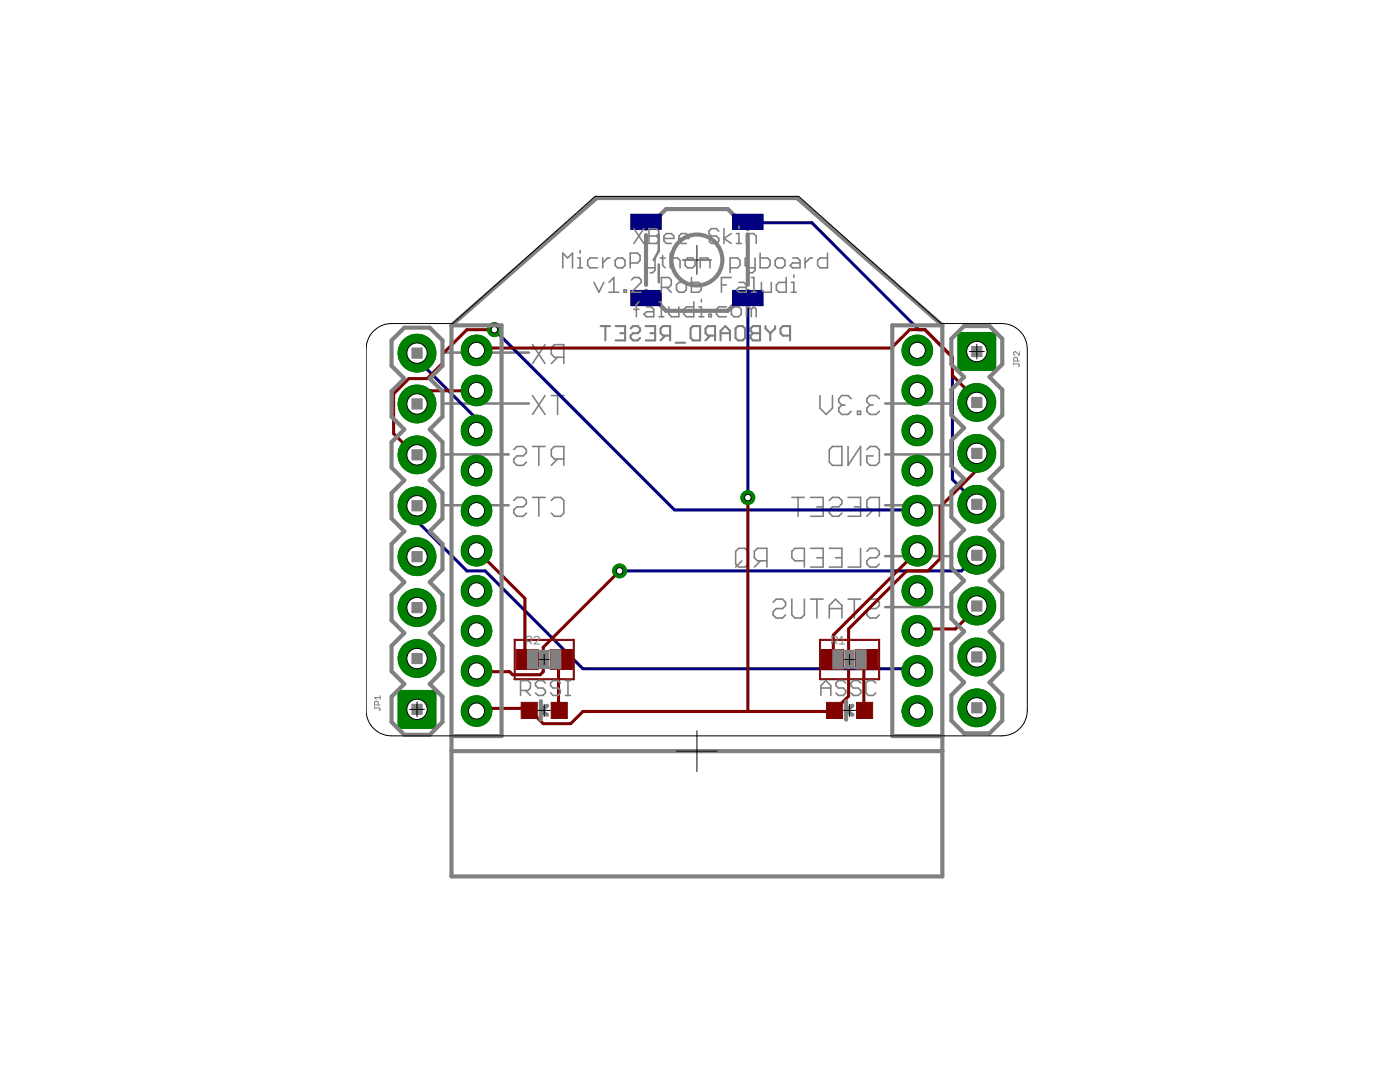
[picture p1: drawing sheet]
<svg xmlns="http://www.w3.org/2000/svg" width="279mm" height="216mm" viewBox="0 0 279 216" stroke-linecap="round" stroke-linejoin="round" font-family="sans-serif">
<path d="M136.2 51.9h5.8M139.1 49v5.8" fill="none" stroke="#000" stroke-width=".2"/>
<g fill="none" stroke="#808080" stroke-width=".32">
<path d="M106.3 78.9l2.5 3.8M106.3 68.8l2.5 3.7M108.8 78.9l-2.5 3.8M108.8 68.8l-2.5 3.7M110 78.9h2.5M111.3 78.9v3.8M111.3 71.3l-1.3 1.2M112.5 71.3h-1.9l-.6-.6v-1.3l.6-.6h1.9v3.7M163.6 78.9v2.5l1.3 1.3 1.2-1.3v-2.5M169.9 79.6l-.7-.7h-1.2l-.6 .7v.6l.6 .6M175.5 79.6l-.6-.7h-1.3l-.6 .7v.6l.6 .6M102.5 89.7l.7-.6h1.2l.7 .6v.6l-.7 .7h-1.2l-.7 .6v.6l.7 .7h1.2l.7-.7"/>
<path d="M102.5 99.9l.7-.6h1.2l.7 .6v.6l-.7 .6h-1.2l-.7 .6v.7l.7 .6h1.2l.7-.6M106.3 89.1h2.5M106.3 99.3h2.5M107.5 89.1v3.8M107.5 99.3v3.7M110 99.9l.6-.6h1.3l.6 .6v2.5l-.6 .6h-1.3l-.6-.6M111.3 91.6l-1.3 1.3M112.5 91.6h-1.9l-.6-.6v-1.3l.6-.6h1.9v3.8M158 99.3h2.5M159.3 99.3v3.7M161.8 99.3h2.5v3.7h-2.5M165.5 99.9l.6-.6h1.3l.6 .6v.6l-.6 .6h-1.3l-.6 .6v.7l.6 .6h1.3l.6-.6"/>
<path d="M166.1 89.1h1.9v3.8h-1.9l-.6-.7v-2.5zM168 80.8h.6M168 80.8l-.6 .6v.7l.6 .6h1.2l.7-.6M169.2 99.3h2.5v3.7h-2.5M169.2 89.1v3.8l2.5-3.8v3.8M171.1 82.1h.6v.6h-.6zM173 89.7l.6-.6h1.3l.6 .6v2.5l-.6 .7h-1.3l-.6-.7v-1.2h1.2M173.6 80.8l-.6 .6v.7l.6 .6h1.3l.6-.6M173.6 80.8h.6M147.4 109.4h1.3l.6 .6v2.5l-.6 .7h-1.3l-.6-.7v-2.5zM148.1 111.9l-1.3 1.3M151.8 111.9l-1.3 1.3"/>
<path d="M153.1 111.9h-1.9l-.7-.6v-1.3l.7-.6h1.9v3.8M158 119.5v3.2l.6 .6h1.3l.6-.6v-3.2M160.5 111.9h-1.9l-.6-.6v-1.3l.6-.6h1.9v3.8M161.8 109.4h2.5v3.8h-2.5M161.8 119.5h2.5M163 101.1h1.3M163 111.3h1.3M163 119.5v3.8M165.5 109.4h2.5v3.8h-2.5M166.8 111.3h1.2M169.2 119.5h2.5M170.5 101.1h1.2"/>
<path d="M170.5 119.5v3.8M171.7 109.4v3.8h-2.5M173 110l.6-.6h1.3l.6 .6v.7l-.6 .6h-1.3l-.6 .6v.6l.6 .7h1.3l.6-.7M174.2 101.7l-1.2 1.3M175.5 101.7h-1.9l-.6-.6v-1.2l.6-.6h1.9v3.7M154.3 120.2l.6-.7h1.3l.6 .7v.6l-.6 .6h-1.3l-.6 .7v.6l.6 .6h1.3l.6-.6M165.5 123.3v-2.5l1.3-1.3 1.2 1.3v2.5M165.5 121.4h2.5M173 120.2l.6-.7h1.3l.6 .7v.6l-.6 .6h-1.3l-.6 .7v.6l.6 .6h1.3l.6-.6"/>
</g>
<path d="M131.5 46.8v3.3l-1 1.8M131.5 52.8v3.5M88.3 70.4h17.3M88.3 80.5h17.3M88.3 90.7h13.2M176.7 80.5h13.2M176.7 90.7h13.2M88.3 100.8h13.2M176.7 100.8h13.2M176.7 111h13.2M176.7 121.1h13.2" fill="none" stroke="#808080" stroke-width=".51"/>
<g fill="none" stroke="#808080" stroke-width=".42">
<path d="M119.9 65.1h1.9M120.8 65.1v2.8M122.9 65.1h1.9v2.8h-1.9M123.8 66.5h1M125.9 65.6l.4-.5h1l.4 .5v.4l-.4 .5h-1l-.4 .5v.4l.4 .5h1l.4-.5M128.8 65.1h1.9v2.8h-1.9M129.8 66.5h.9M132.8 67l-1 .9M133.7 67h-1.4l-.5-.5v-.9l.5-.5h1.4v2.8M134.8 68.4h1.9M138.3 65.1h1.4v2.8h-1.4l-.5-.5v-1.8zM141.8 67l-1 .9"/>
<path d="M142.7 67h-1.4l-.5-.5v-.9l.5-.5h1.4v2.8M143.8 66.5h1.9M143.8 67.9v-1.9l1-.9 .9 .9v1.9M146.8 65.6l.5-.5h.9l.5 .5v1.8l-.5 .5h-.9l-.5-.5zM150.3 65.1h1.4v2.8h-1.4l-.5-.5v-.4l.5-.5-.5-.5v-.4zM150.3 66.5h1.4M152.8 65.1v.5l.9 .9M153.7 66.5v1.4M154.7 65.1v.5l-1 .9M157.7 67h-1.4l-.5-.5v-.9l.5-.5h1.4v2.8"/>
</g>
<g fill="none" stroke="#808080" stroke-width=".83">
<path d="M128.9 58l4 4h12.3l4-4M128.9 45.7l4-4h12.3l4 4M128.9 46.9v9.9M149.2 46.8v10"/>
<circle cx="139.1" cy="51.9" r="5.1"/>
</g>
<g fill="#000080" stroke="#000080" stroke-width=".2">
<path d="M146.2 42.7h6.1v3.1h-6.1z"/>
<path d="M125.9 42.7h6.1v3.1h-6.1z"/>
<path d="M146.2 58h6.1v3h-6.1z"/>
<path d="M125.9 58h6.1v3h-6.1z"/>
</g>
<path d="M149.2 44.3v.1h12.8l21.4 21.4h1.2l5.5 5.5v24.4l4.8 4.9M149.2 59.5v39.8M83.2 70.5l.2 .2v1.2l11.6 11.6v2.4h.1M98.7 65.8l35.9 35.9h48.2l.3 .2M83.2 100.9l.2 .2v3.1l9.8 9.7h3.6l19.5 19.5h66.5l.3 .5M194.9 110.8l-3 3.1h-68.2" fill="none" stroke="#000080" stroke-width=".61"/>
<path d="M79.5 137.8h7.5v7.5h-7.5z" fill="#008000" stroke="#008000" stroke-width=".2"/>
<circle cx="83.2" cy="141.5" r="2.03" fill="#fff" stroke="#000" stroke-width=".2"/>
<circle cx="83.2" cy="131.4" r="3.8" fill="#008000" stroke="#008000" stroke-width=".2"/>
<circle cx="83.2" cy="131.4" r="2.03" fill="#fff" stroke="#000" stroke-width=".2"/>
<circle cx="83.2" cy="121.2" r="3.8" fill="#008000" stroke="#008000" stroke-width=".2"/>
<circle cx="83.2" cy="121.2" r="2.03" fill="#fff" stroke="#000" stroke-width=".2"/>
<circle cx="83.2" cy="111.1" r="3.8" fill="#008000" stroke="#008000" stroke-width=".2"/>
<circle cx="83.2" cy="111.1" r="2.03" fill="#fff" stroke="#000" stroke-width=".2"/>
<circle cx="83.2" cy="100.9" r="3.8" fill="#008000" stroke="#008000" stroke-width=".2"/>
<circle cx="83.2" cy="100.9" r="2.03" fill="#fff" stroke="#000" stroke-width=".2"/>
<circle cx="83.2" cy="90.8" r="3.8" fill="#008000" stroke="#008000" stroke-width=".2"/>
<circle cx="83.2" cy="90.8" r="2.03" fill="#fff" stroke="#000" stroke-width=".2"/>
<circle cx="83.2" cy="80.6" r="3.8" fill="#008000" stroke="#008000" stroke-width=".2"/>
<circle cx="83.2" cy="80.6" r="2.03" fill="#fff" stroke="#000" stroke-width=".2"/>
<circle cx="83.2" cy="70.5" r="3.8" fill="#008000" stroke="#008000" stroke-width=".2"/>
<circle cx="83.2" cy="70.5" r="2.03" fill="#fff" stroke="#000" stroke-width=".2"/>
<path d="M191.2 66.4h7.5v7.5h-7.5z" fill="#008000" stroke="#008000" stroke-width=".2"/>
<circle cx="194.9" cy="70.1" r="2.03" fill="#fff" stroke="#000" stroke-width=".2"/>
<circle cx="194.9" cy="80.3" r="3.8" fill="#008000" stroke="#008000" stroke-width=".2"/>
<circle cx="194.9" cy="80.3" r="2.03" fill="#fff" stroke="#000" stroke-width=".2"/>
<circle cx="194.9" cy="90.5" r="3.8" fill="#008000" stroke="#008000" stroke-width=".2"/>
<circle cx="194.9" cy="90.5" r="2.03" fill="#fff" stroke="#000" stroke-width=".2"/>
<circle cx="194.9" cy="100.6" r="3.8" fill="#008000" stroke="#008000" stroke-width=".2"/>
<circle cx="194.9" cy="100.6" r="2.03" fill="#fff" stroke="#000" stroke-width=".2"/>
<circle cx="194.9" cy="110.8" r="3.8" fill="#008000" stroke="#008000" stroke-width=".2"/>
<circle cx="194.9" cy="110.8" r="2.03" fill="#fff" stroke="#000" stroke-width=".2"/>
<circle cx="194.9" cy="120.9" r="3.8" fill="#008000" stroke="#008000" stroke-width=".2"/>
<circle cx="194.9" cy="120.9" r="2.03" fill="#fff" stroke="#000" stroke-width=".2"/>
<circle cx="194.9" cy="131.1" r="3.8" fill="#008000" stroke="#008000" stroke-width=".2"/>
<circle cx="194.9" cy="131.1" r="2.03" fill="#fff" stroke="#000" stroke-width=".2"/>
<circle cx="194.9" cy="141.2" r="3.8" fill="#008000" stroke="#008000" stroke-width=".2"/>
<circle cx="194.9" cy="141.2" r="2.03" fill="#fff" stroke="#000" stroke-width=".2"/>
<circle cx="95.1" cy="141.9" r="3" fill="#008000" stroke="#008000" stroke-width=".2"/>
<circle cx="95.1" cy="141.9" r="1.61" fill="#fff" stroke="#000" stroke-width=".2"/>
<circle cx="95.1" cy="133.9" r="3" fill="#008000" stroke="#008000" stroke-width=".2"/>
<circle cx="95.1" cy="133.9" r="1.61" fill="#fff" stroke="#000" stroke-width=".2"/>
<circle cx="95.1" cy="125.9" r="3" fill="#008000" stroke="#008000" stroke-width=".2"/>
<circle cx="95.1" cy="125.9" r="1.61" fill="#fff" stroke="#000" stroke-width=".2"/>
<circle cx="95.1" cy="117.9" r="3" fill="#008000" stroke="#008000" stroke-width=".2"/>
<circle cx="95.1" cy="117.9" r="1.61" fill="#fff" stroke="#000" stroke-width=".2"/>
<circle cx="95.1" cy="109.9" r="3" fill="#008000" stroke="#008000" stroke-width=".2"/>
<circle cx="95.1" cy="109.9" r="1.61" fill="#fff" stroke="#000" stroke-width=".2"/>
<circle cx="95.1" cy="101.9" r="3" fill="#008000" stroke="#008000" stroke-width=".2"/>
<circle cx="95.1" cy="101.9" r="1.61" fill="#fff" stroke="#000" stroke-width=".2"/>
<circle cx="95.1" cy="93.9" r="3" fill="#008000" stroke="#008000" stroke-width=".2"/>
<circle cx="95.1" cy="93.9" r="1.61" fill="#fff" stroke="#000" stroke-width=".2"/>
<circle cx="95.1" cy="85.9" r="3" fill="#008000" stroke="#008000" stroke-width=".2"/>
<circle cx="95.1" cy="85.9" r="1.61" fill="#fff" stroke="#000" stroke-width=".2"/>
<circle cx="95.1" cy="77.9" r="3" fill="#008000" stroke="#008000" stroke-width=".2"/>
<circle cx="95.1" cy="77.9" r="1.61" fill="#fff" stroke="#000" stroke-width=".2"/>
<circle cx="95.1" cy="69.9" r="3" fill="#008000" stroke="#008000" stroke-width=".2"/>
<circle cx="95.1" cy="69.9" r="1.61" fill="#fff" stroke="#000" stroke-width=".2"/>
<circle cx="183.1" cy="141.9" r="3" fill="#008000" stroke="#008000" stroke-width=".2"/>
<circle cx="183.1" cy="141.9" r="1.61" fill="#fff" stroke="#000" stroke-width=".2"/>
<circle cx="183.1" cy="133.9" r="3" fill="#008000" stroke="#008000" stroke-width=".2"/>
<circle cx="183.1" cy="133.9" r="1.61" fill="#fff" stroke="#000" stroke-width=".2"/>
<circle cx="183.1" cy="125.9" r="3" fill="#008000" stroke="#008000" stroke-width=".2"/>
<circle cx="183.1" cy="125.9" r="1.61" fill="#fff" stroke="#000" stroke-width=".2"/>
<circle cx="183.1" cy="117.9" r="3" fill="#008000" stroke="#008000" stroke-width=".2"/>
<circle cx="183.1" cy="117.9" r="1.61" fill="#fff" stroke="#000" stroke-width=".2"/>
<circle cx="183.1" cy="109.9" r="3" fill="#008000" stroke="#008000" stroke-width=".2"/>
<circle cx="183.1" cy="109.9" r="1.61" fill="#fff" stroke="#000" stroke-width=".2"/>
<circle cx="183.1" cy="101.9" r="3" fill="#008000" stroke="#008000" stroke-width=".2"/>
<circle cx="183.1" cy="101.9" r="1.61" fill="#fff" stroke="#000" stroke-width=".2"/>
<circle cx="183.1" cy="93.9" r="3" fill="#008000" stroke="#008000" stroke-width=".2"/>
<circle cx="183.1" cy="93.9" r="1.61" fill="#fff" stroke="#000" stroke-width=".2"/>
<circle cx="183.1" cy="85.9" r="3" fill="#008000" stroke="#008000" stroke-width=".2"/>
<circle cx="183.1" cy="85.9" r="1.61" fill="#fff" stroke="#000" stroke-width=".2"/>
<circle cx="183.1" cy="77.9" r="3" fill="#008000" stroke="#008000" stroke-width=".2"/>
<circle cx="183.1" cy="77.9" r="1.61" fill="#fff" stroke="#000" stroke-width=".2"/>
<circle cx="183.1" cy="69.9" r="3" fill="#008000" stroke="#008000" stroke-width=".2"/>
<circle cx="183.1" cy="69.9" r="1.61" fill="#fff" stroke="#000" stroke-width=".2"/>
<circle cx="98.7" cy="65.8" r="1.38" fill="#008000" stroke="#008000" stroke-width=".2"/>
<circle cx="98.7" cy="65.8" r=".66" fill="#fff" stroke="#000" stroke-width=".2"/>
<circle cx="149.2" cy="99.3" r="1.38" fill="#008000" stroke="#008000" stroke-width=".2"/>
<circle cx="149.2" cy="99.3" r=".66" fill="#fff" stroke="#000" stroke-width=".2"/>
<circle cx="123.7" cy="113.9" r="1.38" fill="#008000" stroke="#008000" stroke-width=".2"/>
<circle cx="123.7" cy="113.9" r=".66" fill="#fff" stroke="#000" stroke-width=".2"/>
<g fill="#800000" stroke="#800000" stroke-width=".2">
<path d="M165 140.1h3.2v3.3h-3.2z"/>
<path d="M170.9 140.1h3.3v3.3h-3.3z"/>
<path d="M104 140.1h3.2v3.3h-3.2z"/>
<path d="M110 140.1h3.2v3.3h-3.2z"/>
<path d="M164 129.6h4.4v4h-4.4z"/>
<path d="M170.8 129.6h4.4v4h-4.4z"/>
<path d="M103 129.6h4.4v4h-4.4z"/>
<path d="M109.8 129.6h4.4v4h-4.4z"/>
</g>
<path d="M95.1 77.9l-9.2 .1-2.7 2.6M95.1 69.9l.5-.5h82.3l3.6-3.6h3.1l5.5 5.5v3.6l4.8 4.9v.5M98.7 65.8h-5.5l-4.9 4.9v1.8l-3 3h-3.7l-3.1 3.1v7.9l4.3 4.3h.4M149.2 99.3v42.7M194.9 90.5v3.3l-7.3 7.3v10.4l-2.4 2.4h-4.3l-11.5 11.6v13.4l-3.1 3.1h-50l-2.4 2.4h-5.5l-2.8-2.6-.2-.4h-9.8l-.5 .5M95.1 109.9l9.7 9.5v12.2h.4M123.7 113.9l-15.3 15.3v4.8l-.6 .6h-5.5l-.6-.6h-6.1l-.5-.1M183.1 109.9l-16.8 16.8v4.9h-.1M112 131.6h-.5v9.8l.1 .4M173 131.6h-.6v9.8l.2 .4M194.9 120.9v.3l-4.2 4.3h-7.3l-.3 .4" fill="none" stroke="#800000" stroke-width=".61"/>
<path d="M79.5 137.8h7.5v7.5h-7.5z" fill="#008000" stroke="#008000" stroke-width=".2"/>
<circle cx="83.2" cy="141.5" r="2.03" fill="#fff" stroke="#000" stroke-width=".2"/>
<circle cx="83.2" cy="131.4" r="3.8" fill="#008000" stroke="#008000" stroke-width=".2"/>
<circle cx="83.2" cy="131.4" r="2.03" fill="#fff" stroke="#000" stroke-width=".2"/>
<circle cx="83.2" cy="121.2" r="3.8" fill="#008000" stroke="#008000" stroke-width=".2"/>
<circle cx="83.2" cy="121.2" r="2.03" fill="#fff" stroke="#000" stroke-width=".2"/>
<circle cx="83.2" cy="111.1" r="3.8" fill="#008000" stroke="#008000" stroke-width=".2"/>
<circle cx="83.2" cy="111.1" r="2.03" fill="#fff" stroke="#000" stroke-width=".2"/>
<circle cx="83.2" cy="100.9" r="3.8" fill="#008000" stroke="#008000" stroke-width=".2"/>
<circle cx="83.2" cy="100.9" r="2.03" fill="#fff" stroke="#000" stroke-width=".2"/>
<circle cx="83.2" cy="90.8" r="3.8" fill="#008000" stroke="#008000" stroke-width=".2"/>
<circle cx="83.2" cy="90.8" r="2.03" fill="#fff" stroke="#000" stroke-width=".2"/>
<circle cx="83.2" cy="80.6" r="3.8" fill="#008000" stroke="#008000" stroke-width=".2"/>
<circle cx="83.2" cy="80.6" r="2.03" fill="#fff" stroke="#000" stroke-width=".2"/>
<circle cx="83.2" cy="70.5" r="3.8" fill="#008000" stroke="#008000" stroke-width=".2"/>
<circle cx="83.2" cy="70.5" r="2.03" fill="#fff" stroke="#000" stroke-width=".2"/>
<path d="M191.2 66.4h7.5v7.5h-7.5z" fill="#008000" stroke="#008000" stroke-width=".2"/>
<circle cx="194.9" cy="70.1" r="2.03" fill="#fff" stroke="#000" stroke-width=".2"/>
<circle cx="194.9" cy="80.3" r="3.8" fill="#008000" stroke="#008000" stroke-width=".2"/>
<circle cx="194.9" cy="80.3" r="2.03" fill="#fff" stroke="#000" stroke-width=".2"/>
<circle cx="194.9" cy="90.5" r="3.8" fill="#008000" stroke="#008000" stroke-width=".2"/>
<circle cx="194.9" cy="90.5" r="2.03" fill="#fff" stroke="#000" stroke-width=".2"/>
<circle cx="194.9" cy="100.6" r="3.8" fill="#008000" stroke="#008000" stroke-width=".2"/>
<circle cx="194.9" cy="100.6" r="2.03" fill="#fff" stroke="#000" stroke-width=".2"/>
<circle cx="194.9" cy="110.8" r="3.8" fill="#008000" stroke="#008000" stroke-width=".2"/>
<circle cx="194.9" cy="110.8" r="2.03" fill="#fff" stroke="#000" stroke-width=".2"/>
<circle cx="194.9" cy="120.9" r="3.8" fill="#008000" stroke="#008000" stroke-width=".2"/>
<circle cx="194.9" cy="120.9" r="2.03" fill="#fff" stroke="#000" stroke-width=".2"/>
<circle cx="194.9" cy="131.1" r="3.8" fill="#008000" stroke="#008000" stroke-width=".2"/>
<circle cx="194.9" cy="131.1" r="2.03" fill="#fff" stroke="#000" stroke-width=".2"/>
<circle cx="194.9" cy="141.2" r="3.8" fill="#008000" stroke="#008000" stroke-width=".2"/>
<circle cx="194.9" cy="141.2" r="2.03" fill="#fff" stroke="#000" stroke-width=".2"/>
<circle cx="95.1" cy="141.9" r="3" fill="#008000" stroke="#008000" stroke-width=".2"/>
<circle cx="95.1" cy="141.9" r="1.61" fill="#fff" stroke="#000" stroke-width=".2"/>
<circle cx="95.1" cy="133.9" r="3" fill="#008000" stroke="#008000" stroke-width=".2"/>
<circle cx="95.1" cy="133.9" r="1.61" fill="#fff" stroke="#000" stroke-width=".2"/>
<circle cx="95.1" cy="125.9" r="3" fill="#008000" stroke="#008000" stroke-width=".2"/>
<circle cx="95.1" cy="125.9" r="1.61" fill="#fff" stroke="#000" stroke-width=".2"/>
<circle cx="95.1" cy="117.9" r="3" fill="#008000" stroke="#008000" stroke-width=".2"/>
<circle cx="95.1" cy="117.9" r="1.61" fill="#fff" stroke="#000" stroke-width=".2"/>
<circle cx="95.1" cy="109.9" r="3" fill="#008000" stroke="#008000" stroke-width=".2"/>
<circle cx="95.1" cy="109.9" r="1.61" fill="#fff" stroke="#000" stroke-width=".2"/>
<circle cx="95.1" cy="101.9" r="3" fill="#008000" stroke="#008000" stroke-width=".2"/>
<circle cx="95.1" cy="101.9" r="1.61" fill="#fff" stroke="#000" stroke-width=".2"/>
<circle cx="95.1" cy="93.9" r="3" fill="#008000" stroke="#008000" stroke-width=".2"/>
<circle cx="95.1" cy="93.9" r="1.61" fill="#fff" stroke="#000" stroke-width=".2"/>
<circle cx="95.1" cy="85.9" r="3" fill="#008000" stroke="#008000" stroke-width=".2"/>
<circle cx="95.1" cy="85.9" r="1.61" fill="#fff" stroke="#000" stroke-width=".2"/>
<circle cx="95.1" cy="77.9" r="3" fill="#008000" stroke="#008000" stroke-width=".2"/>
<circle cx="95.1" cy="77.9" r="1.61" fill="#fff" stroke="#000" stroke-width=".2"/>
<circle cx="95.1" cy="69.9" r="3" fill="#008000" stroke="#008000" stroke-width=".2"/>
<circle cx="95.1" cy="69.9" r="1.61" fill="#fff" stroke="#000" stroke-width=".2"/>
<circle cx="183.1" cy="141.9" r="3" fill="#008000" stroke="#008000" stroke-width=".2"/>
<circle cx="183.1" cy="141.9" r="1.61" fill="#fff" stroke="#000" stroke-width=".2"/>
<circle cx="183.1" cy="133.9" r="3" fill="#008000" stroke="#008000" stroke-width=".2"/>
<circle cx="183.1" cy="133.9" r="1.61" fill="#fff" stroke="#000" stroke-width=".2"/>
<circle cx="183.1" cy="125.9" r="3" fill="#008000" stroke="#008000" stroke-width=".2"/>
<circle cx="183.1" cy="125.9" r="1.61" fill="#fff" stroke="#000" stroke-width=".2"/>
<circle cx="183.1" cy="117.9" r="3" fill="#008000" stroke="#008000" stroke-width=".2"/>
<circle cx="183.1" cy="117.9" r="1.61" fill="#fff" stroke="#000" stroke-width=".2"/>
<circle cx="183.1" cy="109.9" r="3" fill="#008000" stroke="#008000" stroke-width=".2"/>
<circle cx="183.1" cy="109.9" r="1.61" fill="#fff" stroke="#000" stroke-width=".2"/>
<circle cx="183.1" cy="101.9" r="3" fill="#008000" stroke="#008000" stroke-width=".2"/>
<circle cx="183.1" cy="101.9" r="1.61" fill="#fff" stroke="#000" stroke-width=".2"/>
<circle cx="183.1" cy="93.9" r="3" fill="#008000" stroke="#008000" stroke-width=".2"/>
<circle cx="183.1" cy="93.9" r="1.61" fill="#fff" stroke="#000" stroke-width=".2"/>
<circle cx="183.1" cy="85.9" r="3" fill="#008000" stroke="#008000" stroke-width=".2"/>
<circle cx="183.1" cy="85.9" r="1.61" fill="#fff" stroke="#000" stroke-width=".2"/>
<circle cx="183.1" cy="77.9" r="3" fill="#008000" stroke="#008000" stroke-width=".2"/>
<circle cx="183.1" cy="77.9" r="1.61" fill="#fff" stroke="#000" stroke-width=".2"/>
<circle cx="183.1" cy="69.9" r="3" fill="#008000" stroke="#008000" stroke-width=".2"/>
<circle cx="183.1" cy="69.9" r="1.61" fill="#fff" stroke="#000" stroke-width=".2"/>
<circle cx="98.7" cy="65.8" r="1.38" fill="#008000" stroke="#008000" stroke-width=".2"/>
<circle cx="98.7" cy="65.8" r=".66" fill="#fff" stroke="#000" stroke-width=".2"/>
<circle cx="149.2" cy="99.3" r="1.38" fill="#008000" stroke="#008000" stroke-width=".2"/>
<circle cx="149.2" cy="99.3" r=".66" fill="#fff" stroke="#000" stroke-width=".2"/>
<circle cx="123.7" cy="113.9" r="1.38" fill="#008000" stroke="#008000" stroke-width=".2"/>
<circle cx="123.7" cy="113.9" r=".66" fill="#fff" stroke="#000" stroke-width=".2"/>
<g fill="#800000" stroke="#800000" stroke-width=".2">
<path d="M163.6 127.6h11.9l.1 .1-12 .1z"/>
<path d="M175.3 127.6h.3l-.1 8h-.2z"/>
<path d="M163.6 135.5l11.9-.1 .1 .2h-12z"/>
<path d="M163.6 127.6h.2l-.1 8h-.1z"/>
<path d="M102.6 127.6h12v.1l-11.9 .1z"/>
<path d="M114.4 127.6h.2v8h-.2z"/>
<path d="M102.6 135.5l12-.1v.2h-11.9z"/>
<path d="M102.6 127.6h.2v8h-.2z"/>
</g>
<g fill="none" stroke="#808080" stroke-width=".83">
<path d="M80.7 65.4h5.1l2.5 2.5v5.1l-2.5 2.5 2.5 2.6v5l-2.5 2.6 2.5 2.5v5.1l-2.5 2.5 2.5 2.6v5.1l-2.5 2.5 2.5 2.5v5.1l-2.5 2.6 2.5 2.5v5.1l-2.5 2.5 2.5 2.6v5l-2.5 2.6 2.5 2.5v5.1l-2.5 2.5h-5.1l-2.6-2.5v-5.1l2.6-2.5-2.6-2.6v-5l2.6-2.6-2.6-2.5v-5.1l2.6-2.5-2.6-2.6v-5.1l2.6-2.5-2.6-2.5v-5.1l2.6-2.6-2.6-2.5v-5.1l2.6-2.5-2.6-2.6v-5l2.6-2.6-2.6-2.5v-5.1zM90.1 64.9h10v82h-10M90.1 64.9v110h98v-110M90.1 64.9l29-25.4h40l29 25.4M188.1 64.9h-10v82h10M189.9 67.6l2.5-2.5h5.1l2.5 2.5v5.1l-2.5 2.5 2.5 2.6v5l-2.5 2.6 2.5 2.5v5.1l-2.5 2.5 2.5 2.6v5.1l-2.5 2.5 2.5 2.5v5.1l-2.5 2.6 2.5 2.5v5.1l-2.5 2.5 2.5 2.5v5.1l-2.5 2.6 2.5 2.5v5.1l-2.5 2.5h-5.1l-2.5-2.5v-5.1l2.5-2.5-2.5-2.6v-5.1l2.5-2.5-2.5-2.5v-5.1l2.5-2.5-2.5-2.6v-5.1l2.5-2.5-2.5-2.5v-5.1l2.5-2.6-2.5-2.5v-5.1l2.5-2.5-2.5-2.6v-5l2.5-2.6-2.5-2.5zM107.9 139.9v3.7M168.9 139.9v3.7M90.1 149.9h98M108 141.9l1.2 .7M109.2 140.8l-1.3 1M168.9 141.9l1.2 .7"/>
<path d="M170.1 140.8l-1.2 1"/>
</g>
<g fill="#808080" stroke="#808080" stroke-width=".2">
<path d="M168.6 130.1h1.9v3h-1.9z"/>
<path d="M107.7 130.1h1.8v3h-1.8z"/>
<path d="M82.2 79.6h2v2h-2z"/>
<path d="M82.2 89.7h2v2.1h-2z"/>
<path d="M82.2 99.9h2v2h-2z"/>
<path d="M82.2 110.1h2v2h-2z"/>
<path d="M82.2 120.2h2v2.1h-2z"/>
<path d="M82.2 130.4h2v2h-2z"/>
<path d="M82.2 140.5h2v2.1h-2z"/>
<path d="M82.2 69.4h2v2.1h-2z"/>
<path d="M193.9 130.1h2.1v2h-2.1z"/>
<path d="M193.9 119.9h2.1v2h-2.1z"/>
<path d="M193.9 109.8h2.1v2h-2.1z"/>
<path d="M193.9 99.6h2.1v2h-2.1z"/>
<path d="M193.9 89.5h2.1v2h-2.1z"/>
<path d="M193.9 79.3h2.1v2h-2.1z"/>
<path d="M193.9 69.1h2.1v2.1h-2.1z"/>
<path d="M193.9 140.2h2.1v2.1h-2.1z"/>
<path d="M166.2 129.7h2v3.8h-2z"/>
<path d="M170.9 129.7h2v3.8h-2z"/>
<path d="M105.3 129.7h2v3.8h-2z"/>
<path d="M109.9 129.7h2v3.8h-2z"/>
</g>
<path d="M107.2 129.9h2.8M107.2 133.3h2.8M168.1 129.9h2.9M168.1 133.3h2.9" fill="none" stroke="#808080" stroke-width=".42"/>
<g fill="none" stroke="#808080" stroke-width=".32">
<path d="M112.3 53.4v-2.9l1 1 1-1v2.9M115.3 51.5h.5v1.9M115.3 53.4h1M115.8 50v.5M118.5 56.3l1 2 1-2M119.3 51.5h-1.5l-.5 .5v1l.5 .4h1.5M120.3 51.5v1.9M121.5 56.3l1-.9v2.9M121.5 58.3h2M121.8 51.5h-.5l-1 1M122.8 52l.5-.5h.9l.5 .5v1l-.5 .4h-.9l-.5-.4zM124.5 57.8h.5v.5h-.5z"/>
<path d="M125.8 52.5h1.4l.5-.5v-1l-.5-.5h-1.4v2.9M126 55.9l.5-.5h1l.5 .5v.4l-2 2h2M126.5 45.6l2 3M128.5 45.6l-2 3M128.8 51.5v1.5l.4 .4h1.5M129.5 45.6h1.5l.5 .5v.5l-.5 .5 .5 .5v.5l-.5 .5h-1.5zM129.5 47.1h1.5M130.7 51.5v2.4l-.5 .5h-.4M131.8 51.5h.9M132 57.3h1.5l.5-.4v-1l-.5-.5h-1.5v2.9M132.2 51v2l.5 .4M132.5 47.6h2v-.5l-.5-.5h-1l-.5 .5v1l.5 .5h1"/>
<path d="M133 57.3l1 1M133.8 52l.4-.5h1l.5 .5v1.4M133.8 50.5v2.9M135.5 47.6h2v-.5l-.5-.5h-1l-.5 .5v1l.5 .5h1M135.5 56.3h1l.5 .6v.9l-.5 .5h-1l-.5-.5v-.9zM137.2 51.5h1l.5 .5v1l-.5 .4h-1l-.5-.4v-1zM138 55.4v2.9h1.5l.5-.5v-.9l-.5-.6h-1.5M139.7 53.4v-1.9h1.5l.5 .5v1.4M140 59.8v.4M143.4 46.1l-.4-.5h-1l-.5 .5v.5l.5 .5h1l.4 .5v.5l-.4 .5h-1l-.5-.5M144 56.9h.9M144.5 45.6v3"/>
<path d="M145.7 53.4h1.5l.5-.4v-1l-.5-.5h-1.5v2.9M145.9 46.6l-1.4 1 1.4 1M145.9 55.4h-1.9v2.9M147 48.6h1M147 46.6h.5v2M147.5 45.1v.5M147.5 56.3h.9l.5 .6v1.4h-1.4l-.5-.5 .5-.5h1.4M148.7 51.5v1.5l.5 .4h1.5M149 48.6v-2h1.4l.5 .5v1.5M150 58.3h.9M150 55.4h.5v2.9M150.7 51.5v2.4l-.5 .5h-.5"/>
<path d="M151.7 50.5v2.9h1.5l.5-.4v-1l-.5-.5h-1.5M152 56.3v1.5l.4 .5h1.5v-2M155.2 51.5h1l.5 .5v1l-.5 .4h-1l-.5-.4v-1zM156.9 55.4v2.9h-1.5l-.5-.5v-.9l.5-.6h1.5M157.9 58.3h1M157.9 56.3h.5v2M158.2 51.5h1l.5 .5v1.4h-1.5l-.5-.4 .5-.5h1.5M158.4 54.9v.5M160.7 51.5v1.9M162.2 51.5h-.5l-1 1M165.1 50.5v2.9h-1.4l-.5-.4v-1l.5-.5h1.4M126.5 61.7h1"/>
<path d="M127.5 60.2l-.5 .5v2.5M129 61.2h1l.5 .5v1.5h-1.5l-.5-.5 .5-.5h1.5M131.5 60.2h.5v3M131.5 63.2h1M133.5 61.2v1.5l.5 .5h1.5v-2M138.5 60.2v3h-1.5l-.5-.5v-1l.5-.5h1.5M139.5 61.2h.5v2M139.5 63.2h1M141.5 62.7h.5v.5h-.5zM144.9 61.2h-1.4l-.5 .5v1l.5 .5h1.4M146.5 61.2h.9l.5 .5v1l-.5 .5h-.9l-.5-.5v-1zM149.9 61.7l-.4-.5h-.5v2"/>
<path d="M149.9 61.7l.5-.5 .5 .5v1.5M149.9 61.7v1.5M103.9 137.8h1.5l.5-.5v-1l-.5-.5h-1.5v3M104.9 137.8l1 1M108.8 136.3l-.4-.5h-1l-.5 .5v.5l.5 .5h1l.4 .5v.5l-.4 .5h-1l-.5-.5M111.8 136.3l-.5-.5h-.9l-.5 .5v.5l.5 .5h.9l.5 .5v.5l-.5 .5h-.9l-.5-.5M112.9 135.8h1M112.9 138.8h1M113.3 135.8v3M163.8 138.8v-2l1-1 1 1v2M163.8 137.3h2M168.8 136.3l-.5-.5h-1l-.5 .5v.5l.5 .5h1l.5 .5v.5l-.5 .5h-1l-.5-.5"/>
<path d="M171.8 136.3l-.5-.5h-1l-.5 .5v.5l.5 .5h1l.5 .5v.5l-.5 .5h-1l-.5-.5M174.8 136.3l-.5-.5h-1l-.5 .5v2l.5 .5h1l.5-.5"/>
</g>
<g fill="none" stroke="#808080" stroke-width=".2">
<path d="M202.3 72.6h.9l.2 .2-.2 .4M202.3 72.4v.4M203.1 72.1v-.6l-.2-.2h-.4l-.2 .2v.6h1.1M203.4 70.2v.7l-.7-.7-.4 .2v.3l.2 .2M75.9 138.8v.8M75.9 139.2h-1.2l.4 .4M105.1 128h.8l.2-.3v-.5l-.2-.2h-.8v1.5M105.6 128l.5 .5M106.6 127.2l.3-.2h.5l.2 .2v.3l-1 1h1M166.1 128h.7l.3-.3v-.5l-.3-.2h-.7v1.5M166.6 128l.5 .5M167.6 127.5l.5-.5v1.5"/>
<path d="M167.6 128.5h1M74.7 141.2h1l.2 .2-.2 .4M74.7 141.1v.3M75.5 140.7v-.6l-.2-.2h-.4l-.2 .2v.6h1.2"/>
</g>
<g fill="none" stroke="#000" stroke-width=".2">
<path d="M74.3 66.3l1.5-1.1a4.9 4.9 0 0 1 2.3-.6h12.2l28.5-25.4h40.6l28.4 25.4h12.1a5.1 5.1 0 0 1 5.1 5v72.2a5.1 5.1 0 0 1-5.1 5h-121.8a5.1 5.1 0 0 1-5-5v-72.2l.1-1.2a5 5 0 0 1 1.1-2.1zM193.5 70.1h2.9M194.9 68.7v2.9M107.6 131.6h2M108.6 130.6v2M168.5 131.6h2.1M169.5 130.6v2M81.7 141.5h3M83.2 140.1v2.9M107.4 141.8h2.4M108.6 140.5v2.5M135 149.9h8.2"/>
<path d="M139.1 145.8v8.1M168.3 141.8h2.5M169.5 140.5v2.5"/>
</g>
</svg>
